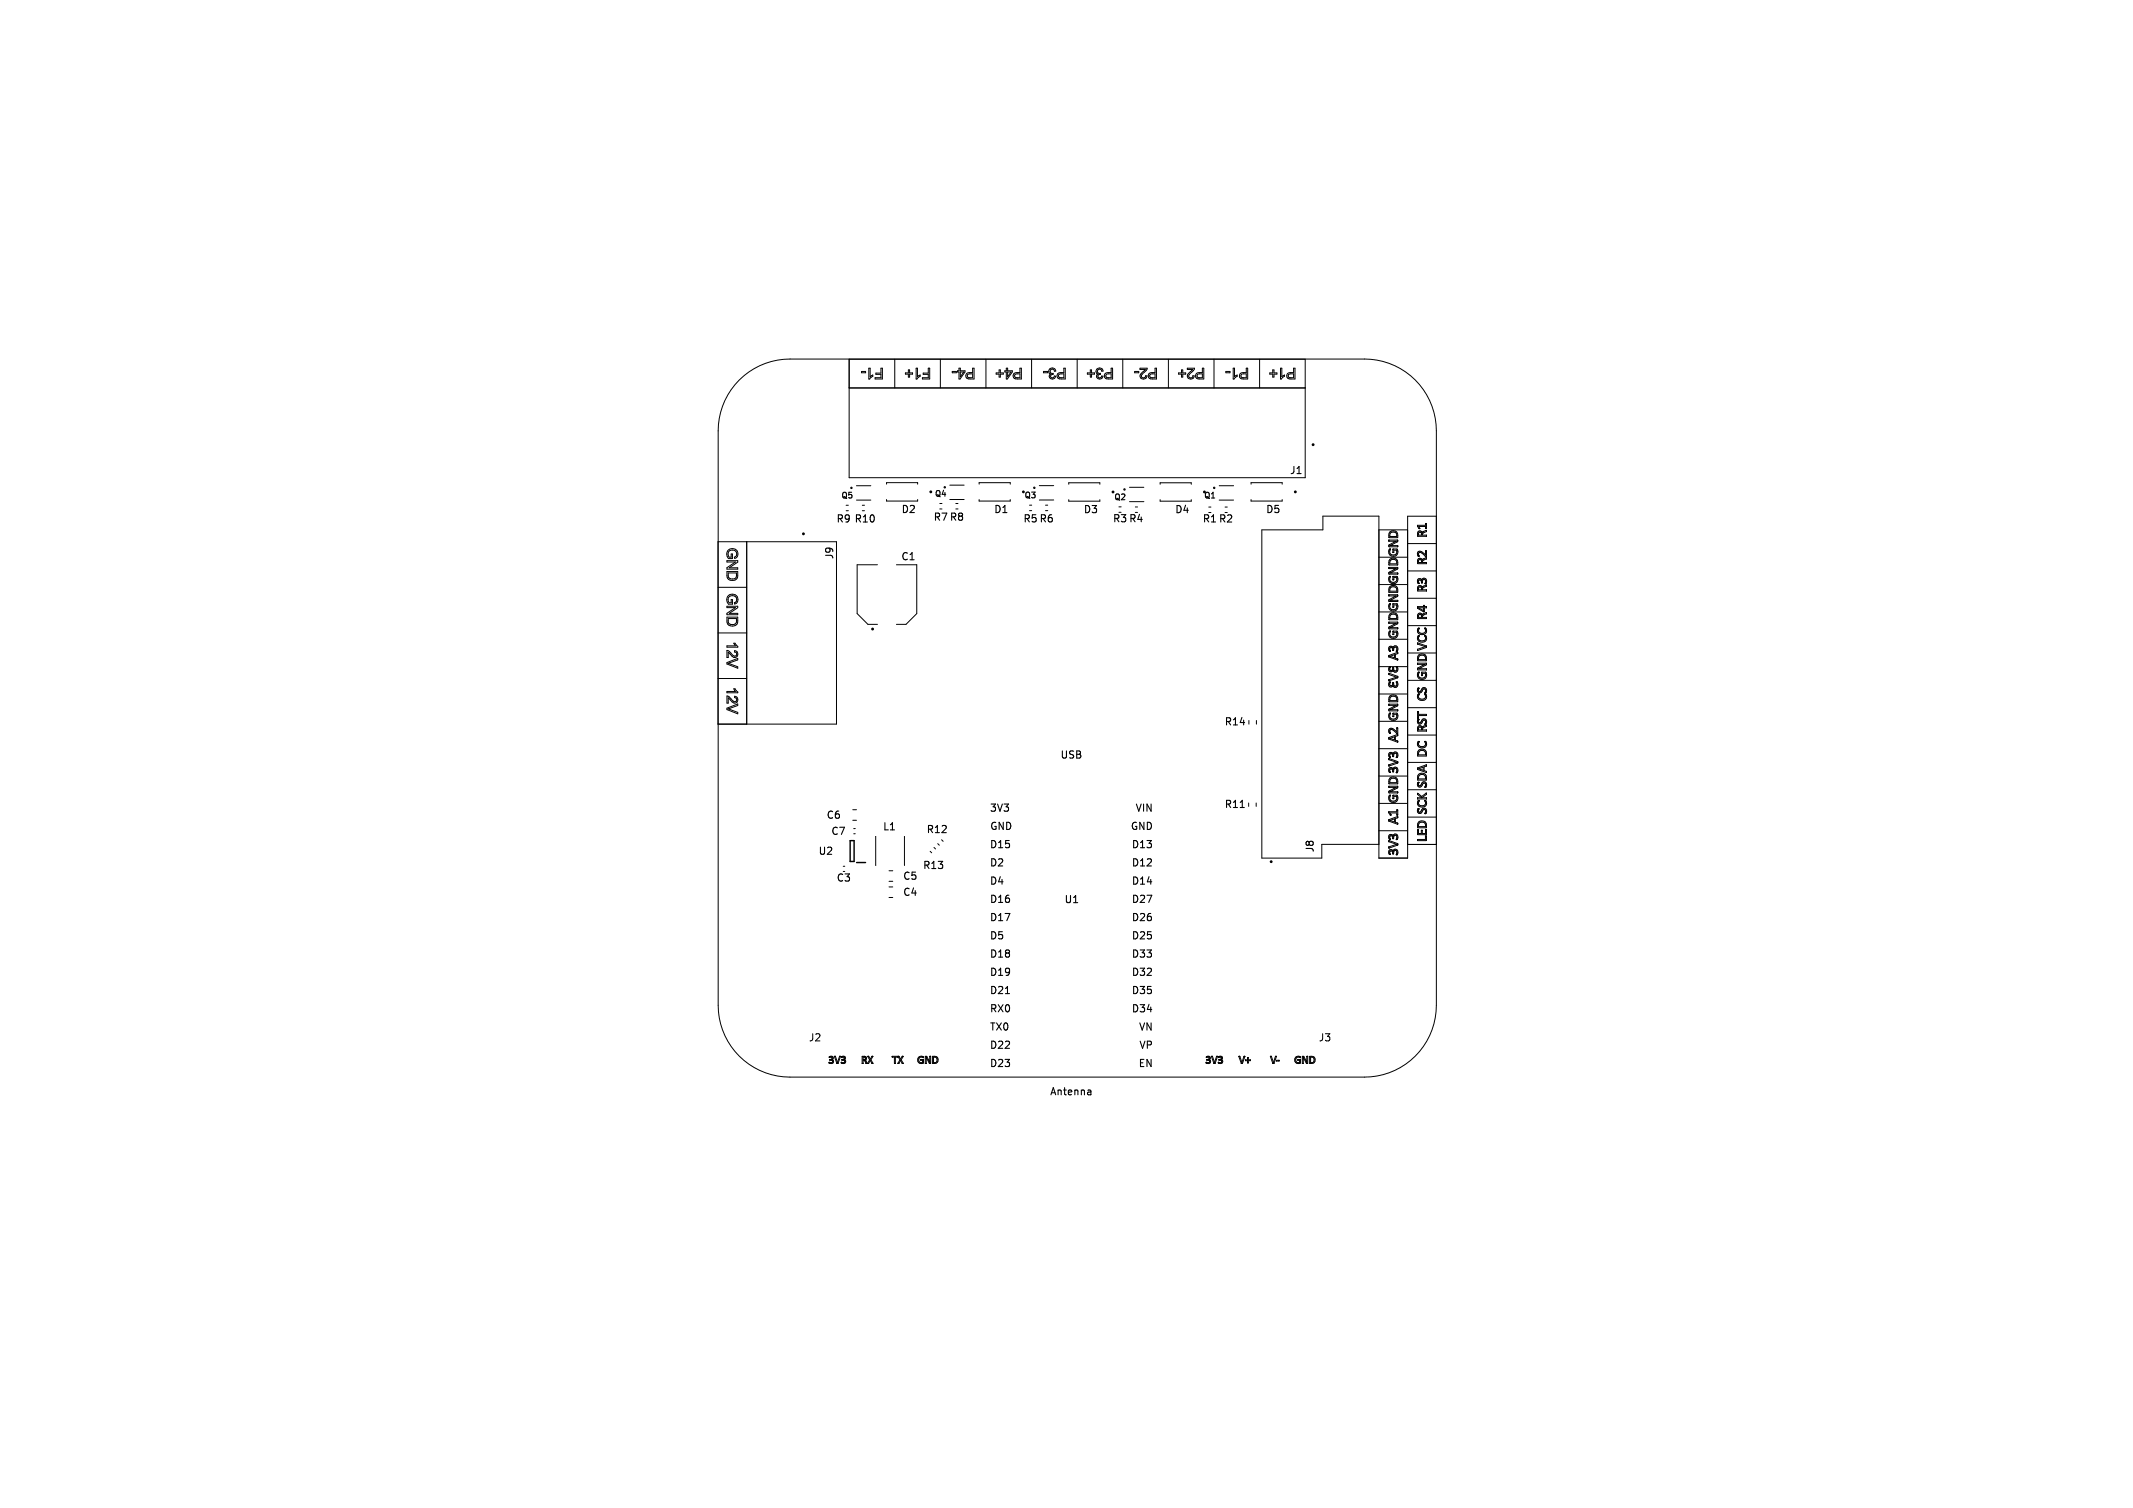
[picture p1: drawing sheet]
<svg xmlns="http://www.w3.org/2000/svg" width="297mm" height="210mm" viewBox="0 0 297 210" stroke-linecap="round" stroke-linejoin="round" font-family="sans-serif">
<defs><g id="words">
<g font-size="1.4">
<text x="125.4" y="71.7">D2</text>
<text x="138.3" y="71.7">D1</text>
<text x="150.8" y="71.7">D3</text>
<text x="163.5" y="71.7">D4</text>
<text x="176.2" y="71.7">D5</text>
<text x="179.5" y="66.2">J1</text>
<text x="116.2" y="78" transform="rotate(-90 116.2 78)">J9</text>
<text x="116.4" y="73">R9 R10</text>
<text x="129.9" y="72.7">R7 R8</text>
<text x="142.4" y="73">R5 R6</text>
<text x="154.9" y="72.9">R3 R4</text>
<text x="167.4" y="73">R1 R2</text>
<text x="125.4" y="78.2">C1</text>
<text x="170.4" y="101.2">R14</text>
<text x="147.6" y="105.8">USB</text>
<text x="137.8" y="113.2">3V3</text>
<text x="158" y="113.2">VIN</text>
<text x="170.4" y="112.7">R11</text>
<text x="113.9" y="119.2">U2</text>
<text x="115" y="114.2">C6</text>
<text x="115.6" y="116.5">C7</text>
<text x="122.9" y="115.8">L1</text>
<text x="128.9" y="116.2">R12</text>
<text x="137.8" y="118.3">D15</text>
<text x="137.8" y="115.8">GND</text>
<text x="157.3" y="115.8">GND</text>
<text x="157.5" y="118.3">D13</text>
<text x="183.1" y="118.8" transform="rotate(-90 183.1 118.8)">J8</text>
<text x="116.4" y="123">C3</text>
<text x="125.6" y="122.7">C5</text>
<text x="125.6" y="125">C4</text>
<text x="128.4" y="121.2">R13</text>
<text x="137.8" y="123.4">D4</text>
<text x="137.8" y="125.9">D16</text>
<text x="137.8" y="120.9">D2</text>
<text x="148.1" y="126">U1</text>
<text x="157.5" y="123.4">D14</text>
<text x="157.5" y="120.9">D12</text>
<text x="157.5" y="125.9">D27</text>
<text x="137.8" y="131">D5</text>
<text x="137.8" y="128.5">D17</text>
<text x="157.5" y="128.5">D26</text>
<text x="157.5" y="131">D25</text>
<text x="137.8" y="133.6">D18</text>
<text x="137.8" y="136.1">D19</text>
<text x="157.5" y="136.1">D32</text>
<text x="157.5" y="133.6">D33</text>
<text x="137.8" y="141.2">RX0</text>
<text x="137.8" y="143.7">TX0</text>
<text x="137.8" y="138.6">D21</text>
<text x="157.5" y="141.2">D34</text>
<text x="157.5" y="138.6">D35</text>
<text x="158.5" y="143.7">VN</text>
<text x="112.6" y="145.2">J2</text>
<text x="137.8" y="146.3">D22</text>
<text x="137.8" y="148.8">D23</text>
<text x="158.4" y="148.8">EN</text>
<text x="158.5" y="146.3">VP</text>
<text x="183.6" y="145.2">J3</text>
<text x="146.1" y="152.7">Antenna</text>
</g>
<g font-size="1.1">
<text x="117" y="69.6">Q5</text>
<text x="130.1" y="69.4">Q4</text>
<text x="142.5" y="69.6">Q3</text>
<text x="155" y="69.9">Q2</text>
<text x="167.5" y="69.6">Q1</text>
</g>
</g></defs>
<path d="M172.7 112.5h.6M140 138.4h.6M151.6 151.8h.2l.1 .1v.6M151.9 152.4l-.3 .1M151.9 152l-.3 .1" fill="none" stroke="#000" stroke-width=".15"/>
<g fill="none" stroke="#000" stroke-width=".2">
<path d="M118.4 117.1h.5v2.9h-.5zM119.3 120.1h1.2"/>
<circle cx="111.9" cy="74.3" r=".1"/>
<circle cx="129.6" cy="68.5" r=".1"/>
<circle cx="155" cy="68.5" r=".1"/>
<circle cx="180.4" cy="68.5" r=".1"/>
<circle cx="182.8" cy="61.9" r=".1"/>
<circle cx="121.5" cy="87.6" r=".1"/>
<circle cx="177" cy="120" r=".1"/>
</g>
<g fill="none" stroke="#000" stroke-width=".14">
<path d="M102.9 52.9a10 10 0 0 1 7.1-2.9h80a10 10 0 0 1 10 10v80a10 10 0 0 1-10 10h-80a10 10 0 0 1-10-10v-80a10 10 0 0 1 2.9-7.1zM118.2 50h63.5v16.5h-63.5zM118.2 54h63.5M120 51.7h.5v.2h-.5zM121 51.3h.2v1.2l.3-.3v.2l-.4 .4h-.1zM122 52h.7v-.7h.2v1.5h-1v-.2h.8v-.5h-.7zM124.6 50v4M126.5 51.5h.2v.4h.4v.2h-.4v.4h-.2v-.4h-.4v-.2h.4zM127.6 51.3h.1v1.2l.4-.3v.2l-.4 .4h-.1zM128.6 52h.7v-.7h.2v1.5h-1.1v-.2h.9v-.5h-.7zM130.9 50v4M132.6 51.7h.6v.2h-.6z"/>
<path d="M133.5 51.3h.2v.3h.7v.2l-.7 1h-.2v-1h-.2v-.2h.2zM133.7 51.8h.5l-.5 .7zM134.6 52l.3-.1h.5v-.6h.2v1.5l-1-.1-.1-.3zM134.8 52.1h.6v.5h-.6l-.1-.2zM137.3 50v4M139.1 51.5h.2v.4h.4v.2h-.4v.4h-.2v-.4h-.4v-.2h.4zM140.1 51.3h.2v.3h.7v.2l-.7 1h-.2v-1h-.2v-.2h.2zM140.3 51.8h.5l-.5 .7zM141.2 52l.3-.1h.5v-.6h.2v1.5l-1-.1-.1-.3zM141.3 52.1h.7v.5h-.6l-.1-.2zM143.6 50v4M145.3 51.7h.6v.2h-.6z"/>
<path d="M146.2 51.4l.4-.1 .4 .2v.2h-.2l-.1-.2-.2-.1-.3 .2 .1 .3 .3 .1v.1l-.3 .2 .1 .3h.2l.2-.2h.2l-.3 .3-.3 .1-.3-.3v-.2l.2-.2-.3-.3zM147.3 52l.3-.1h.5v-.6h.2v1.5l-1-.1-.1-.3zM147.5 52.1h.6v.5h-.6l-.1-.2zM150 50v4M151.8 51.5h.2v.4h.4v.2h-.4v.4h-.2v-.4h-.4v-.2h.4zM152.7 51.4l.5-.1 .4 .2v.2h-.2l-.1-.2-.2-.1-.3 .2 .1 .3 .3 .1v.1l-.3 .2v.3h.3l.2-.2h.2l-.3 .3-.3 .1-.3-.3v-.2l.2-.2-.3-.3zM153.9 52l.3-.1h.5v-.6h.2v1.5l-1-.1-.1-.3zM154 52.1h.7v.5h-.6l-.1-.2zM156.3 50v4M158 51.7h.6v.2h-.6zM158.7 51.3h1l-.1 .3-.7 .7 .1 .2 .2 .1h.2l.1-.3h.2l-.2 .4h-.5l-.3-.3 .2-.4 .6-.5h-.8zM160 52l.3-.1h.5v-.6h.2v1.5l-1-.1-.1-.3z"/>
<path d="M160.2 52.1h.6v.5h-.6l-.1-.2zM162.7 50v4M164.5 51.5h.2v.4h.4v.2h-.4v.4h-.2v-.4h-.4v-.2h.4zM165.3 51.3h1l-.1 .3-.7 .7 .1 .2 .2 .1h.2l.1-.3h.2l-.2 .4h-.6l-.2-.3 .2-.4 .6-.5h-.8zM166.6 52l.3-.1h.5v-.6h.2v1.5l-1-.1-.1-.3zM166.7 52.1h.7v.5h-.6l-.1-.2zM169 50v4M170.7 51.7h.6v.2h-.6zM171.7 51.3h.2v1.2l.4-.3v.2l-.5 .4h-.1zM172.7 52l.3-.1h.5v-.6h.2v1.5l-1-.1-.1-.3zM172.9 52.1h.6v.5h-.6l-.1-.2zM175.4 50v4"/>
<path d="M177.2 51.5h.2v.4h.4v.2h-.4v.4h-.2v-.4h-.4v-.2h.4zM178.3 51.3h.2v1.2l.4-.3v.2l-.5 .4h-.1zM179.3 52l.3-.1h.5v-.6h.2v1.5l-1-.1-.1-.3zM179.4 52.1h.7v.5h-.6l-.1-.2zM100 75.4h16.5v25.4h-16.5zM101.2 79.6h1.5l-.1 1-.5 .2-.6-.1-.3-.3zM101.2 78.1h1.5v.2l-1.2 .8h1.2v.2h-1.5v-.2l1.2-.8h-1.2zM101.4 79.8h1.1v.6l-.3 .2-.6-.1-.2-.2zM101.4 76.6l.5-.2 .6 .2 .2 .4-.1 .6-.3 .2v-.2l.2-.1 .1-.2-.1-.5-.3-.2h-.4l-.3 .2-.1 .5 .1 .3h.3v-.4h.2v.6h-.6l-.2-.6zM104 75.4v25.4M117.8 70.4h.3M117.8 71.1h.3"/>
<path d="M119.3 67.6h2M119.3 69.6h2M120.1 70.4h.3M120.1 71.1h.3M122.2 78.7h-2.9v6.8l1.5 1.5h1.4M123.4 67.4v-.2h4.4v.2M123.4 69.6v.2h4.4v-.2M124.8 78.7h2.8v6.8l-1.4 1.5h-1.4M130.9 70.1h.3M130.9 70.9h.3M132.2 67.6h2M132.2 69.6h2"/>
<path d="M133.1 70.1h.3M133.1 70.9h.3M136.3 67.4v-.2h4.4v.2M136.3 69.6v.2h4.4v-.2M143.4 70.4h.3M143.4 71.1h.3M144.7 67.6h2M144.7 69.6h2M145.6 70.4h.3M145.6 71.1h.3M148.8 67.4v-.2h4.3v.2M148.8 69.6v.2h4.3v-.2"/>
<path d="M155.8 71.3h.3M155.8 70.6h.3M157.3 67.9h2M157.3 69.9h2M158.1 71.4h.3M158.1 70.6h.3M161.5 67.4v-.2h4.4v.2M161.5 69.6v.2h4.4v-.2M168.3 70.6h.3M168.3 71.4h.3M169.8 67.6h2M169.8 69.6h2"/>
<path d="M170.6 70.6h.3M170.6 71.4h.3M174.2 67.4v-.2h4.3v.2M174.2 69.6v.2h4.3v-.2M192 73.8h4M192 77.6h4M193.4 75.2v.2M193.4 79v.2M193.4 75.4h.1M193.4 79.2h.1M193.4 75.2h.1M193.4 79h.1"/>
<path d="M193.4 75.2l1.2 .1v.2l-1 .5M193.4 79h1.2M193.5 74.1l.4-.2 .5 .1 .2 .3v.6h-1.2v-.5zM193.5 77.9l.4-.2 .5 .1 .2 .3v.6h-1.2v-.5zM193.6 76h.1M193.6 79.8h.1M193.6 76h1M193.6 79.8h1M193.6 76.5h-.1l-.1 .2v.5l.3 .2 .5 .1 .4-.3v-.5l-.1-.2h-.5M193.6 76.5h.1M193.6 76.5l-.1 .5 .4 .3 .5-.2 .1-.2-.1-.3h-.3l-.1 .3M193.6 74.2l.3-.1 .4 .1 .2 .2v.3h-1z"/>
<path d="M193.6 78l.3-.1 .4 .1 .2 .2v.3h-1zM193.9 76.9h.1M194 76.5l-.1 .4M194 76.9h.1M194 76.5h.1M194.4 75.4l-1 .5v.2h1.2M194.4 79.2l-1 .5v.2h1.2M194.4 75.4h-1M194.4 79.2h-1M194.4 75.4h.1M194.4 79.2h.1M194.6 79v.1"/>
<path d="M194.6 76h.1M194.6 76v.1M194.6 76.1h.1M194.6 79.8h.1M194.6 79.1v.2l-1 .5M194.6 79.8v.1M194.6 79.9h.1M196 75.7h4M196 79.5h4M197.4 73.3h.1M197.4 73.2v.1M197.4 73.3l.2 .3"/>
<path d="M197.4 73.2h.1M197.5 77.4v.1M197.5 77.5h.1M197.6 73.6h.1M197.6 74.2h.3v.3h-.4zM197.6 78h.3v.3h-.4zM197.6 77.5v-.1a.29 .29 0 0 1 0-.4 .29 .29 0 0 1 .4 .1l.6 .4M197.6 77.5h.1M197.7 73.6h.1M198.5 76.7v.6a.9 .9 0 0 0-.8-.5l-.3 .2 .1 .4M198.5 72.9v.3h-1.1M198.5 73.6v-.3h-1l.2 .3"/>
<path d="M198.5 73.6h.1M198.5 72.9h.1M198.5 76.7h.1M198.6 73.9l-.6 .3-.2-.2h-.3l-.1 .2v.4l1.2 .1v-.2M198.6 77.7l-.6 .3-.2-.2h-.3l-.1 .2v.4l1.2 .1M198.6 76.7h-.1M198.6 76.7h.1M198.6 72.9h.1M198.6 74l-.5 .2v.3h.5M198.6 77.8l-.5 .3v.2h.5v.2M198.6 73.9h.1M198.6 77.7h.1"/>
<path d="M198.6 76.7v.8M198.6 74h.1M198.6 77.5h.1M198.6 77.8h.1M198.6 74.5h.1M198.6 73.6h-.1M198.6 78.5h.1M198.6 73.9v.1M198.6 72.9v.7M198.6 73.6h.1M198.6 77.7v.1M200 71.9h-4v47.6h-4v-47.6h-7.8v1.9h-8.5v45.7h8.4v-1.9h7.9"/>
<path d="M100 81.8h4M100 88.1h4M100 94.5h4M101.2 90.6l.3 .1 .5 .6 .3 .1 .2-.1 .1-.2-.1-.2-.2-.1v-.2l.2 .1 .2 .2v.5l-.3 .1h-.3l-.7-.7v.8h-.2zM101.2 96.9l.3 .1 .5 .6 .3 .1h.2l.1-.3-.1-.2h-.2v-.2h.2l.2 .3v.4l-.3 .2h-.3l-.7-.7v.7h-.2zM101.2 85.9h1.5l-.1 1-.5 .3-.6-.2-.3-.3zM101.2 89.9h1.2l-.2-.3h.2l.3 .5h-1.5zM101.2 96.3h1.2l-.2-.4h.2l.3 .6h-1.5zM101.2 84.4h1.5v.2l-1.2 .8h1.2v.2h-1.5v-.2l1.2-.8h-1.2zM101.2 92.3l1.5-.6v.2l-1.3 .5 1.3 .5v.2l-1.5-.6zM101.2 98.6l1.5-.6v.3l-1.3 .4 1.3 .5v.2l-1.5-.6zM101.4 86.1h1.1v.7l-.3 .2-.6-.1-.2-.2z"/>
<path d="M101.4 83l.5-.2 .6 .1 .2 .5-.1 .5-.3 .2v-.2l.2-.1 .1-.2-.1-.5-.3-.1h-.4l-.3 .2-.1 .4 .1 .3h.3v-.4h.2v.6h-.6l-.2-.6zM192 81.4h4M192 85.2h4M192 89h4M192 92.8h4M192 96.6h4M193.4 98.1v.1M193.4 98.2h.1M193.4 94.7h.1M193.4 98.1h.1M193.4 93.9v-.1l1.2 .4M193.4 93.9h.1"/>
<path d="M193.4 91.5h.1M193.4 91.3v.2M193.4 82.8v.2M193.4 86.6v.2h1M193.4 83h.1M193.4 93.9l1.1 .4M193.4 82.8h.1M193.4 86.6h.1M193.4 82.8l1.2 .1M193.4 86.6l1.2 .1v.2l-1 .5M193.4 98.1h1.2M193.4 94.6v.1"/>
<path d="M193.4 91.5l1.2 .4M193.4 91.3h.1M193.5 95l-.1 .3 .1 .3 .3 .1 .2-.3M193.5 95h.1M193.5 92.9l-.1 .3 .1 .3h.3l.2-.2M193.5 90.7h.1M193.5 92.9h.1M193.5 81.7l.4-.2 .5 .2 .2 .2v.6h-1.2v-.5zM193.5 85.5l.4-.2 .5 .2 .2 .3v.5h-1.2v-.5zM193.5 96.9l.4-.1 .5 .1 .2 .3v.5h-1.2v-.5zM193.5 91.4h.1M193.5 91.4l.7-.2v.4z"/>
<path d="M193.6 83.6h.1M193.6 87.4h.1M193.6 98.8h.1M193.6 83.6h1M193.6 87.4h1M193.6 98.8h1v.2M193.6 90.7h-.1M193.6 92.9h.1M193.6 95h.1M193.6 92.9a.25 .25 0 0 0-.1 .3 .25 .25 0 0 0 .2 .2l.2-.1v-.3M193.6 90.7h.1M193.6 95a.25 .25 0 0 0-.1 .3 .25 .25 0 0 0 .2 .2l.2-.1v-.3"/>
<path d="M193.6 80.3h-.1l-.1 .2v.5l.3 .2 .5 .1 .4-.3v-.5l-.1-.2h-.5M193.6 87.9h-.1l-.1 .2v.5l.3 .2 .5 .1 .4-.3v-.5l-.1-.2h-.5M193.6 99.3h-.1l-.1 .3 .1 .5 .3 .2h.4l.4-.3v-.5l-.1-.2h-.5M193.6 80.3h.1M193.6 87.9h.1M193.6 99.3h.1M193.6 84.1a.29 .29 0 0 0-.2 .4l.1 .3 .2 .2 .4 .1 .3-.1 .2-.4v-.5h-.6M193.6 80.3l-.1 .5 .4 .3h.3l.2-.2 .1-.2-.1-.3h-.3l-.1 .4M193.6 99.3l-.1 .6 .4 .2h.3l.2-.1 .1-.3-.1-.2h-.3l-.1 .3M193.6 84.1h.1M193.6 84.1l-.1 .5 .4 .3 .5-.1 .1-.3-.1-.3h-.3l-.1 .4M193.6 87.9l-.1 .4 .1 .3 .4 .1 .3-.1 .2-.2-.1-.3h-.3v.2"/>
<path d="M193.6 81.8l.3-.1 .4 .1 .2 .2v.3h-1zM193.6 85.6l.3-.1 .4 .1 .2 .2v.3h-1zM193.6 97.1l.3-.1h.4l.2 .2v.4h-1zM193.9 90.6v-.3l-.2-.1a.27 .27 0 0 0-.2 .2 .27 .27 0 0 0 .1 .3M193.9 95.1h.1M193.9 90.6h.1M193.9 93h.1M193.9 99.4l.1 .4M193.9 84.1v.4M193.9 84.5l.1 .1M193.9 88.4h.1M194 80.3v.5"/>
<path d="M194 87.9l-.1 .5M194 84.1h-.1M194 99.3l-.1 .1M194 84.6h.1M194 88.4h.1M194 90.2l-.2-.2-.3 .1-.1 .2 .1 .4M194 90.2h.1M194 93.3h.1M194 95.4h.1M194 90.2l.2-.2h.3l.1 .4-.1 .3M194 80.3h.1M194 87.9h.1"/>
<path d="M194 80.8h.1M194 99.8h.1M194 93h-.1M194 93h.1M194 90.6h.1M194 95.1h.1M194 90.6l.1-.4 .3-.1 .1 .3-.1 .3h.1M194.1 88.4h-.1M194.1 88.3v.1M194.4 83l-1 .5v.2l1.2 .1M194.4 86.8l-1 .5v.2l1.2 .1M194.4 98.2l-1 .5v.2l1.2 .1"/>
<path d="M194.4 83h-1M194.4 98.2h-1M194.4 83h.1M194.4 86.8h.1M194.4 98.2h.1M194.4 95l.1 .3-.1 .2h-.3l-.1-.4M194.4 95h.1M194.5 94.3h.1M194.5 94.3l-1.1 .3M194.5 92.8l-.1 .1 .1 .3-.1 .2h-.3l-.1-.4M194.5 95h-.1M194.5 92.8h.1"/>
<path d="M194.5 95h.1M194.5 92.8l.1 .4-.1 .3-.3 .1-.2-.3M194.5 90.7h.1M194.6 95v.4l-.1 .3h-.3l-.2-.3M194.6 94.2h.1M194.6 98.1h.1M194.6 91.8h.1M194.6 83.6h.1M194.6 83.6v.1M194.6 83.7v.1M194.6 87.4v.1M194.6 91.8v.1"/>
<path d="M194.6 99h.1M194.6 94.2v.2l-1.2 .4v-.1M194.6 98.1v.2l-1 .5M194.6 82.9h.1M194.6 91l-.3 .1v.6l.3 .1M194.6 82.9v.2l-1 .5M194.6 87.5h.1M194.6 87.5v.1M194.6 91.9h.1M194.6 91v-.1l-1.2 .4M194.6 91h.1M196 83.3h4"/>
<path d="M196 87.1h4M196 90.9h4M196 94.7h4M196 98.6h4M197.4 89.7v-.2l1.2 .5v.1M197.4 89.7h.1M197.4 92.4v.1M197.4 92.5h.1M197.4 100h.1M197.4 92.4h.1M197.4 84.5v.2l.8 .5M197.4 99.1v.9"/>
<path d="M197.4 84.5h.1M197.4 84.5h.8l.1-.2v.2h.3M197.4 92.4h1.2M197.4 89.7l1.1 .4M197.4 99.1h.1M197.4 95.8v.5l.2 .2 .3-.1 .4-.5a.3 .3 0 0 1 .2 .3 .3 .3 0 0 1-.1 .3M197.5 95.8h-.1M197.5 81.2v.1M197.5 95.8h.1M197.5 88.5v.1M197.5 96.7h.1M197.5 88.5h.1"/>
<path d="M197.5 99.1h.1M197.5 99.1v.4h1.1M197.5 84.6h.1M197.5 84.6h.7v.4zM197.5 87.5h.1M197.5 91.2l.4-.1 .5 .1 .2 .3v.5h-1.2v-.5zM197.6 93.1h1v.2M197.6 93.1h.1M197.6 95.8h.1M197.6 95.9a.24 .24 0 0 0-.1 .2 .24 .24 0 0 0 .2 .2l.4-.5h.3l.2 .1v.2v.4h-.2M197.6 81.8h.3v.3h-.4zM197.6 85.6h.3v.4h-.4z"/>
<path d="M197.6 95.8v.1M197.6 95.9h.1M197.6 81.3h-.1M197.6 81.2v.1M197.6 93.6l-.2 .2v.4l.2 .3 .4 .1h.3l.3-.3v-.3v-.3l-.6-.1-.1 .5M197.6 93.6h.1M197.6 96.7h-.1M197.6 96.7h.1M197.6 93.6l-.1 .5 .4 .3h.3l.2-.1 .1-.3-.1-.2h-.3v.3h-.1M197.6 87.5h.1M197.6 88.5v.1M197.6 91.4l.3-.2 .4 .1 .2 .2v.4h-1z"/>
<path d="M197.9 81.1v-.2l-.2-.1a.25 .25 0 0 0-.2 .2 .25 .25 0 0 0 .1 .2M197.9 81.1v.1M197.9 81.2h.1M197.9 94.1h.1M198 94.1h.1M198 80.8l-.2-.2h-.3l-.1 .3 .1 .3M198 80.8h.1M198 80.8l.2-.3 .3 .1 .1 .3v.4M198 81.2h.1M198.1 81.1v-.3l.3-.1 .1 .3-.1 .3M198.1 81.1l-.1 .1M198.2 85.2h.1"/>
<path d="M198.3 85.2h.1M198.4 96.7l.1 .2v.3l-.5 .2-.4-.2-.1-.3 .1-.2M198.4 87.5l.1 .5-.5 .2-.4-.2-.1-.2 .1-.3M198.4 88.5l.1 .5-.5 .3-.4-.2-.1-.3 .1-.2M198.4 96.7h.1M198.4 87.5h.1M198.4 88.5h.1M198.4 96.5h.1M198.4 92.5l-1 .5v.2l1.2 .1M198.4 92.5h-1M198.4 92.5h.1M198.4 81.3h.1"/>
<path d="M198.5 90.1l-1.1 .3v.2l1.2-.4M198.5 90.1h.1M198.5 96.6l-.1 .1M198.5 87.5h-.1M198.5 88.5h-.1M198.5 87.5h.1M198.5 88.5h.1M198.5 96.6h.1M198.5 87.5l.1 .2v.4l-.2 .2-.4 .1-.3-.1-.3-.2v-.4l.1-.2M198.5 88.5l.1 .3v.3l-.2 .2-.3 .1h-.4l-.2-.2-.1-.3 .1-.3M198.5 96.6v.1M198.5 96.7h.1"/>
<path d="M198.5 96.7l.1 .3v.3l-.2 .2h-.4h-.3l-.3-.2v-.3l.1-.3M198.5 81.3h-.1M198.6 81.3h-.1M198.6 81.5l-.6 .3-.2-.2h-.3l-.1 .2v.4l1.2 .1M198.6 85.3l-.6 .3-.2-.2h-.3l-.1 .3v.4h1.2v-.1M198.6 85.5l-.5 .2v.3h.5M198.6 81.5h.1M198.6 85.3h.1M198.6 90.2h.1M198.6 85.5h.1M198.6 92.4h.1M198.6 82.1v.1"/>
<path d="M198.6 86h.1M198.6 99.5h.1M198.6 84.6h-.3v.6M198.6 84.5h.1M198.6 99.5v.1h-1.1v.4M198.6 82.2v.1M198.6 82.3h.1M198.6 93.3h.1M198.6 81.5v.1l-.4 .2-.1 .2v.1h.5M198.6 84.5v.1M198.6 84.6h.1M198.6 85.3v.1"/>
<path d="M198.6 90.1v.1M198.6 92.4v.2l-1 .5M198.6 85.4v.1M118.7 112.8h.6M118.7 114.2h.6M118.9 115.4h.2M118.9 116.1h.2M121.9 116.5h.1M121.9 116.5v4M125.9 116.5h.1M125.9 116.5v4M129.5 118.5l.2 .3"/>
<path d="M130 118l.3 .2M130.6 117.5l.2 .2M131.1 117l.2 .2M173.9 111.8v.5M173.9 100.3v.5M174.9 111.8v.5M174.9 100.3v.5M192 100.5h4M192 104.3h4M192 108.1h4M192 111.9h4M192 115.7h4"/>
<path d="M193.4 113.2h.1M193.4 106.6v.1M193.4 105.7v.1M193.4 113.1v.1M193.4 118h.1M193.4 113.2l.2 .3M193.4 105.6v.1M193.4 105.6l1.2 .5M193.4 113.1h.1M193.4 106.5v.1M193.4 117.9v.1M193.4 102.9h.1"/>
<path d="M193.4 105.8h.1M193.4 114.3v.1M193.4 102.7v.2M193.4 114.1v.2M193.4 109.5v.2M193.4 109.7h.1M193.4 106.5h.1M193.4 117.9h.1M193.4 109.5h.1M193.4 109.5h1.2M193.4 105.8l1.1 .3M193.4 114.4l1.2 .4"/>
<path d="M193.4 102.7h.1M193.4 114.1h.1M193.5 105.4v.1M193.5 107.6h.1M193.5 119h.1M193.5 102.1h.1M193.5 105.5h.1M193.5 116.9h.1M193.5 108.4l.4-.2 .5 .1 .2 .3v.5h-1.2v-.4zM193.5 102.8h.1M193.5 114.3h.1M193.5 102.8l.7-.2v.4z"/>
<path d="M193.5 114.3l.7-.3v.5zM193.6 110.3h.1M193.6 110.3h1M193.6 113.5h.1M193.6 105.5h-.1M193.6 107.6h-.1M193.6 116.9h-.1M193.6 119h-.1M193.6 105.5h.1M193.6 107.6h.1M193.6 116.9h.1M193.6 119h.1"/>
<path d="M193.6 102.1h.1M193.6 105.4v.1M193.6 102.1a.29 .29 0 0 1 0-.5 .29 .29 0 0 1 .4 .1l.5 .4M193.6 110.8v-.1a.29 .29 0 0 0-.2 .4l.1 .4 .2 .2 .4 .1 .3-.1 .2-.4v-.5h-.6M193.6 110.8h.1M193.6 110.8l-.1 .5 .4 .3 .5-.2 .1-.2-.1-.3h-.3l-.1 .3M193.6 108.5l.3-.1h.4l.2 .2v.4h-1zM193.7 113.5h.1M193.9 105.3v-.2l-.2-.1a.25 .25 0 0 0-.2 .2 .25 .25 0 0 0 .1 .2M193.9 107.5v-.3l-.2-.1a.25 .25 0 0 0-.2 .2 .25 .25 0 0 0 .1 .3M193.9 118.9v-.3l-.2-.1a.25 .25 0 0 0-.2 .2 .25 .25 0 0 0 .1 .3M193.9 105.3v.1"/>
<path d="M193.9 107.5h.1M193.9 118.9h.1M193.9 116.8v-.3l-.2-.1a.27 .27 0 0 0-.2 .2 .27 .27 0 0 0 .1 .3M193.9 105.4h.1M193.9 116.8h.1M193.9 110.8v.4M193.9 111.2h.1M194 110.8h-.1M194 111.2h.1M194 105l-.2-.2h-.3l-.1 .3 .1 .3M194 107.1l-.2-.2-.3 .1-.1 .2 .1 .4M194 116.4l-.2-.2-.3 .1-.1 .3 .1 .3"/>
<path d="M194 118.6l-.2-.3-.3 .1-.1 .3 .1 .3M194 105h.1M194 107.1h.1M194 116.4h.1M194 118.6h.1M194 105l.2-.3 .3 .1 .1 .3v.4M194 107.1l.2-.2h.3l.1 .3v.4M194 116.4l.2-.2h.3l.1 .4-.1 .3M194 118.6l.2-.3h.3l.1 .3v.4M194 105.4l.1-.4 .3-.1 .1 .3-.1 .3h.1M194 107.5l.1-.4 .3-.1 .1 .3-.1 .3M194 118.9l.1-.4 .3-.1 .1 .3-.1 .3h.1"/>
<path d="M194 105.4h.1M194 107.5h.1M194 116.8h.1M194 118.9h.1M194 116.8l.1-.4 .3-.1 .1 .3-.1 .3h.1M194.4 109.7l-1 .5v.2h1.2M194.4 109.7h-1M194.4 109.7h.1M194.4 107.6h.1M194.5 106.2l-1.1 .3M194.5 117.6l-1.1 .3M194.5 106.1v.1"/>
<path d="M194.5 117.6h.1M194.5 102.1h.1M194.5 101.4v.5a.9 .9 0 0 0-.8-.5l-.3 .2 .1 .5M194.5 112.8v.2l-1.1 .1M194.5 113.5v-.3h-1l.2 .3M194.5 113.5h.1M194.5 112.8h.1M194.5 101.4h.1M194.5 105.5h.1M194.5 107.6h.1M194.5 116.9h.1M194.5 119h.1"/>
<path d="M194.6 105.5h-.1M194.6 107.6h-.1M194.6 119h-.1M194.6 101.4h-.1M194.6 101.4h.1M194.6 101.4v.7M194.6 117.7l-1.2 .4v-.1M194.6 114.6h.1M194.6 110.3h.1M194.6 106.1h.1M194.6 102.5l-.3 .1v.5l.3 .1v.1l-1.2-.4M194.6 113.9l-.3 .1v.5l.3 .1"/>
<path d="M194.6 106.3l-1.2 .4M194.6 117.7h.1M194.6 102.3l-1.2 .4M194.6 102.3h.1M194.6 102.1h-.1M194.6 112.8h.1M194.6 113.5h.1M194.6 110.3v.1M194.6 110.4h.1M194.6 114.6v.2M194.6 106.2v.1M194.6 117.5l-1.2-.4v.1l1.1 .4"/>
<path d="M194.6 106.1v.1M194.6 109.5v.1M194.6 117.5h.1M194.6 113.9v-.2l-1.2 .4M194.6 102.4v.1M194.6 113.9h.1M194.6 112.8v.7M194.6 102.1h.1M194.6 109.6v.1l-1 .6M194.6 106.2h.1M194.6 117.6v.1M194.6 114.8h.1"/>
<path d="M194.6 102.3v.1M194.6 117.5v.1M196 117.6h4M196 102.4h4M196 106.2h4M196 110h4M196 113.8h4M197.4 111.1v.2M197.4 116.9v.2M197.4 111.3h.1M197.4 117.1h.1M197.4 107.2h.1"/>
<path d="M197.4 107v.2M197.4 110.5v.1l.6 .5 .6-.5v-.1M197.4 115.6v.6h1.2v-.6M197.4 111.1h.1M197.4 116.9h.1M197.4 110.5h.1M197.4 111.1h1.2M197.4 107.2l1.2 .4M197.4 106.9v.1M197.4 115.6h.1M197.4 100.2v.4l.2 .2h.3l.4-.5a.3 .3 0 0 1 .2 .2 .3 .3 0 0 1-.1 .3M197.4 109v.4l.2 .2 .3-.1 .4-.5a.3 .3 0 0 1 .2 .3 .3 .3 0 0 1-.1 .3"/>
<path d="M197.4 112.6v.5l.2 .2 .3-.1 .4-.5a.32 .32 0 0 1 .2 .3 .32 .32 0 0 1-.1 .3M197.5 100.2h-.1M197.5 109h-.1M197.5 112.6h-.1M197.5 100.2h.1M197.5 108.9v.1M197.5 112.6h.1M197.5 108.9h.1M197.5 108.9l.1 .1M197.5 115.6h.1M197.5 111.5l-.1 .2v.4l.3 .2 .3 .1 .4-.1 .2-.2v-.2l-.1-.4M197.5 115.6v.5h.4v-.5"/>
<path d="M197.5 100h.1M197.5 103.3h.1M197.5 111.5h.1M197.5 107.8l.4-.1 .5 .1 .2 .3v.5h-1.2v-.5zM197.5 104.5l.4-.2 .5 .1 .2 .3v.6h-1.2v-.5zM197.5 114.5l.4-.2 .5 .1 .2 .3v.6h-1.2v-.5zM197.5 107.1l.7-.3v.5zM197.6 100.2h.1M197.6 109h.1M197.6 101.3h.3v.4h-.4zM197.6 112.6h.1M197.6 100.2a.25 .25 0 0 0-.1 .3 .25 .25 0 0 0 .2 .2l.5-.6 .3 .1 .1 .3a.22 .22 0 0 1 0 .3 .22 .22 0 0 1-.2 .1"/>
<path d="M197.6 109a.25 .25 0 0 0-.1 .2 .25 .25 0 0 0 .2 .2l.5-.5 .3 .1 .1 .3a.22 .22 0 0 1 0 .2 .22 .22 0 0 1-.2 .1M197.6 112.6a.25 .25 0 0 0-.1 .3 .25 .25 0 0 0 .2 .2l.4-.5h.3l.2 .1v.2v.4h-.2M197.6 111.5h.1M197.6 111.5l-.1 .5 .5 .2 .5-.2v-.2l-.1-.3M197.6 103.3h.1M197.6 104.6l.3-.1 .4 .1 .2 .2v.3h-1zM197.6 108l.3-.1h.4l.2 .2v.4h-1zM197.6 114.6l.3-.1 .4 .1 .2 .2v.3h-1zM197.9 115.6h.1M198 115.6h.1M198.4 103.3l.1 .5-.5 .2-.4-.2-.1-.3 .1-.2M198.4 111.5h.1"/>
<path d="M198.4 103.3h.1M198.4 100.8v.1M198.4 109.6h.1M198.4 113.3h.1M198.5 103.2l-.1 .1M198.5 111.5h-.1M198.5 103.2v.1M198.5 111.5h.1M198.5 116.5v.4h-1.1M198.5 116.4v.1M198.5 115.6v.5h-.5v-.5M198.5 115.6h.1"/>
<path d="M198.5 103.3l.1 .2v.4l-.2 .2h-.4h-.3l-.3-.2v-.4l.1-.2M198.6 101l-.6 .3-.2-.2h-.3l-.1 .3v.4h1.2M198.6 110.5l-.6 .4-.6-.4M198.6 116.4h-.1M198.6 116.4h.1M198.6 101.2l-.5 .2v.3h.5M198.6 110.5h.1M198.6 101h.1M198.6 101.2h.1M198.6 107.4h.1M198.6 111.3h-1.2M198.6 111.1h.1"/>
<path d="M198.6 116.4v.1M198.6 115.6h.1M198.6 101.1v.1M198.6 101.7h.1M198.6 107.4v.2M198.6 111.1v.1M198.6 111.2v.1M198.6 101v.1M198.6 106.7l-.3 .1v.5l.3 .1M198.6 116.5v.6h-1.2M198.6 101.7v.1M198.6 101.8h.1"/>
<path d="M198.6 107.6h.1M198.6 101.1h.1M198.6 106.6v-.1l-1.2 .4M198.6 106.6v.1M117.4 120.6h.2M117.4 121.4h.2M121.9 120.5h.1M123.8 121.3h.5M123.8 122.7h.5M123.8 123.5h.5M123.8 125h.5M125.9 120.5h.1"/>
<path d="M115.4 148h.1M115.5 148h.1M115.5 147.2v.1M115.5 147.3h.1M115.5 147.2h.1M115.5 147.2l.2-.1 .3 .1v.2l-.2 .2M115.5 147.3a.2 .2 0 0 1 .3-.1 .2 .2 0 0 1 .1 .3 .2 .2 0 0 1-.3 0M115.5 147.6h.1M115.6 147.5l-.1 .1M115.6 147.6h.1M115.6 147.5h.1M115.6 147.6l.2 .1a.19 .19 0 0 1 .1 .2 .19 .19 0 0 1-.3 .1l-.1-.1-.1 .1"/>
<path d="M115.8 147.6l.2 .1v.3l-.2 .1-.3-.1M115.8 147.6h.1M116.2 147.1l.3 1M116.2 147.1h.1M116.3 147.1h-.1M116.3 147.1h.1M116.3 147.1l.3 .9M116.5 148.1h.1M116.5 148.1h.2M116.6 148h.1M116.7 148.1h.1M116.9 147.1l-.3 .9"/>
<path d="M116.9 147.1h.1M117 147.1h.1M117 147.1l-.3 1M117.1 148h.1M117.2 147.9l-.1 .1M117.2 147.9h.1M117.2 147.2v.1M117.2 147.3h.1M117.2 147.2h.1M117.2 147.2l.2-.1 .3 .1v.2l-.2 .2M117.2 147.3a.21 .21 0 0 1 .3-.1 .21 .21 0 0 1 0 .3 .21 .21 0 0 1-.3 0M117.2 147.6h.1"/>
<path d="M117.2 147.5v.1M117.3 147.6a.23 .23 0 0 1 .2 .1 .23 .23 0 0 1 .1 .3l-.4-.1M117.5 147.6l.2 .1v.3l-.2 .1-.3-.1M117.5 147.6h.1M120 148.1l.1-1a.39 .39 0 0 1 .5 .4l-.1 .1 .2 .5M120 148.1h.1M120.1 148.1h.1M120.2 148.1h-.1M120.2 148.1h.1M120.2 147.2l.3 .1v.2h-.3zM120.6 148.1l-.2-.4h-.2v.4M120.6 148.1h.1"/>
<path d="M120.7 148.1h-.1M120.7 148.1h.1M120.8 148.1h.1M120.8 147.1l.3 .5-.3 .5M120.8 147.1h.1M120.9 148.1h.1M121 147.1h-.2M121 147.1h.1M121.4 147.1l-.2 .4-.2-.4M121.4 148.1l-.2-.4-.3 .4M121.4 148.1h.1M121.4 147.1h.1"/>
<path d="M121.5 147.1h-.1M121.5 147.1h.1M121.5 147.1l-.2 .5 .2 .5M121.5 148.1h-.1M121.5 148.1h.1M124.2 147.2h.1M124.2 147.1v.1M124.2 147.1h.8M124.2 147.2h.3v.9M124.2 147.1h.1M124.5 148.1h.1M124.6 148.1h.1"/>
<path d="M124.7 148.1h-.1M124.7 148.1h.1M125 147.2h-.3v.9M125 147.1h.1M125 147.1v.1M125 147.2h.1M125 148.1h.1M125 147.1l.3 .5-.3 .5M125.2 148.1h-.2M125.2 147.1h-.2M125.2 147.1h.1M125.2 148.1h.1"/>
<path d="M125.2 148.1l.2-.4 .2 .4M125.2 147.1l.2 .4 .2-.4M125.6 148.1h.1M125.6 147.1h.1M125.7 147.1h-.1M125.7 147.1h.1M125.7 147.1l-.2 .5 .3 .5M125.8 148.1h-.2M125.8 148.1h.1M128.2 147.6h.1M128.5 147.6h-.3M128.5 147.6h.1"/>
<path d="M128.6 147.6h.1M128.6 147.3l-.4-.1-.3 .3 .1 .4 .5 .1v-.3l-.3-.1M128.6 147.3h.1M128.6 147.3l-.2-.2h-.4l-.2 .2v.4l.1 .3 .4 .1 .3-.1v-.4M128.8 148.1h.1M128.8 148.1h.2M129 147.3v.8M129 147.3h.1M129 147.3l.4 .8h.2M129 148.1h.1M129 147.1h-.2v1M129 147.1h.1"/>
<path d="M129 147.1l.5 .8M129.5 147.9h.1M129.5 147.1v.8M129.5 147.1h.1M129.6 147.1h-.1M129.6 147.1h.1M129.6 148.1h.1M129.6 147.1v1M129.9 147.1h.4l.3 .2v.4l-.2 .3-.5 .1zM130 147.2h.3l.1 .2 .1 .4-.2 .2h-.3zM167.9 148h.1M167.9 147.9v.1"/>
<path d="M168 148h.1M168 147.9h-.1M168 147.2v.1M168 147.3h.1M168 147.2h.1M168 147.2l.2-.1 .3 .1v.2l-.2 .2M168 147.3a.2 .2 0 0 1 .3-.1 .2 .2 0 0 1 .1 .3 .2 .2 0 0 1-.3 0M168.1 147.6h.1M168.1 147.5v.1M168.1 147.5h.1M168.1 147.6l.2 .1a.19 .19 0 0 1 .1 .2 .19 .19 0 0 1-.3 .1l-.1-.1M168.3 147.6l.2 .1v.3l-.2 .1-.3-.1"/>
<path d="M168.3 147.6h.1M168.7 147.1l.3 1M168.7 147.1h.1M168.8 147.1h-.1M168.8 147.1h.1M168.8 147.1l.3 .9M169 148.1h.1M169.1 148.1h.1M169.1 148h.1M169.2 148.1h-.1M169.2 148.1h.1M169.4 147.1l-.3 .9"/>
<path d="M169.4 147.1h.1M169.5 147.1h.1M169.5 147.1l-.3 1M169.6 148h.1M169.7 148v.1M169.7 147.2v.1M169.7 147.3h.1M169.7 147.2h.1M169.7 147.2l.2-.1 .3 .1v.2l-.2 .2M169.7 147.3a.2 .2 0 0 1 .3-.1 .2 .2 0 0 1 0 .3 .2 .2 0 0 1-.2 0M169.7 147.6h.1M169.7 147.5v.1"/>
<path d="M169.8 147.5h-.1M169.8 147.6h.1M169.8 147.5h.1M169.8 147.6l.2 .1a.19 .19 0 0 1 .1 .2 .19 .19 0 0 1-.3 .1l-.1-.1-.1 .1M170 147.6l.2 .1v.3l-.2 .1h-.3M170 147.6h.1M172.5 147.1l.3 1M172.5 147.1h.1M172.6 147.1h.1M172.6 147.1l.3 .9M172.8 148.1h.1M172.9 148h.1"/>
<path d="M173 148.1h-.2M173 148.1h.1M173.2 147.1l-.3 .9M173.2 147.1h.1M173.3 147.1h-.1M173.3 147.1h.1M173.3 147.1l-.3 1M173.4 147.7h.1M173.4 147.6v.1M173.4 147.6h.1M173.4 147.7h.3v.3M173.7 147.3v.3h-.3"/>
<path d="M173.7 147.3h.1M173.7 148h.1M173.8 147.3h-.1M173.8 147.3h.1M173.8 148h.1M173.8 147.3v.3h.3M174.1 147.7h-.3v.3M174.1 147.6h.1M174.1 147.7h.1M174.1 147.6v.1M176.9 147.1l.3 1M176.9 147.1h.1"/>
<path d="M177 147.1h-.1M177 147.1h.1M177 147.1l.3 .9M177.2 148.1h.1M177.3 148h.1M177.4 148.1h-.2M177.4 148.1h.1M177.6 147.1l-.3 .9M177.6 147.1h.1M177.7 147.1h.1M177.7 147.1l-.3 1M178.1 147.7h-.4l.4 .1"/>
<path d="M178.1 147.7h.1M178.1 147.8h.1M178.1 147.7v.1M180.7 147.6h.1M181 147.6h-.3M181 147.6h.1M181.1 147.6h.1M181.1 147.3l-.4-.1-.3 .3 .1 .4 .5 .1v-.3l-.3-.1M181.1 147.3h.1M181.1 147.3l-.2-.2h-.3l-.3 .2v.3l.1 .4 .4 .1 .3-.1v-.4M181.3 148.1h.1M181.3 148.1h.2"/>
<path d="M181.5 148.1h.1M181.5 147.3h.1M181.5 147.3v.8M181.5 147.3l.4 .8h.2M182 147.9l-.5-.8h-.1l-.1 1M182 147.9h.1M182 147.1v.8M182 147.1h.1M182.1 147.1h-.1M182.1 147.1h.1M182.1 148.1h.1M182.1 147.1v1"/>
<path d="M182.4 147.1h.4l.3 .2v.4l-.2 .3-.5 .1zM182.5 147.2h.3l.1 .2 .1 .4-.2 .2h-.3z"/>
<circle cx="118.6" cy="67.9" r=".1"/>
<circle cx="131.5" cy="67.9" r=".1"/>
<circle cx="144" cy="67.9" r=".1"/>
<circle cx="156.6" cy="68.2" r=".1"/>
<circle cx="169.1" cy="67.9" r=".1"/>
</g>
<use href="#words"/>
</svg>
